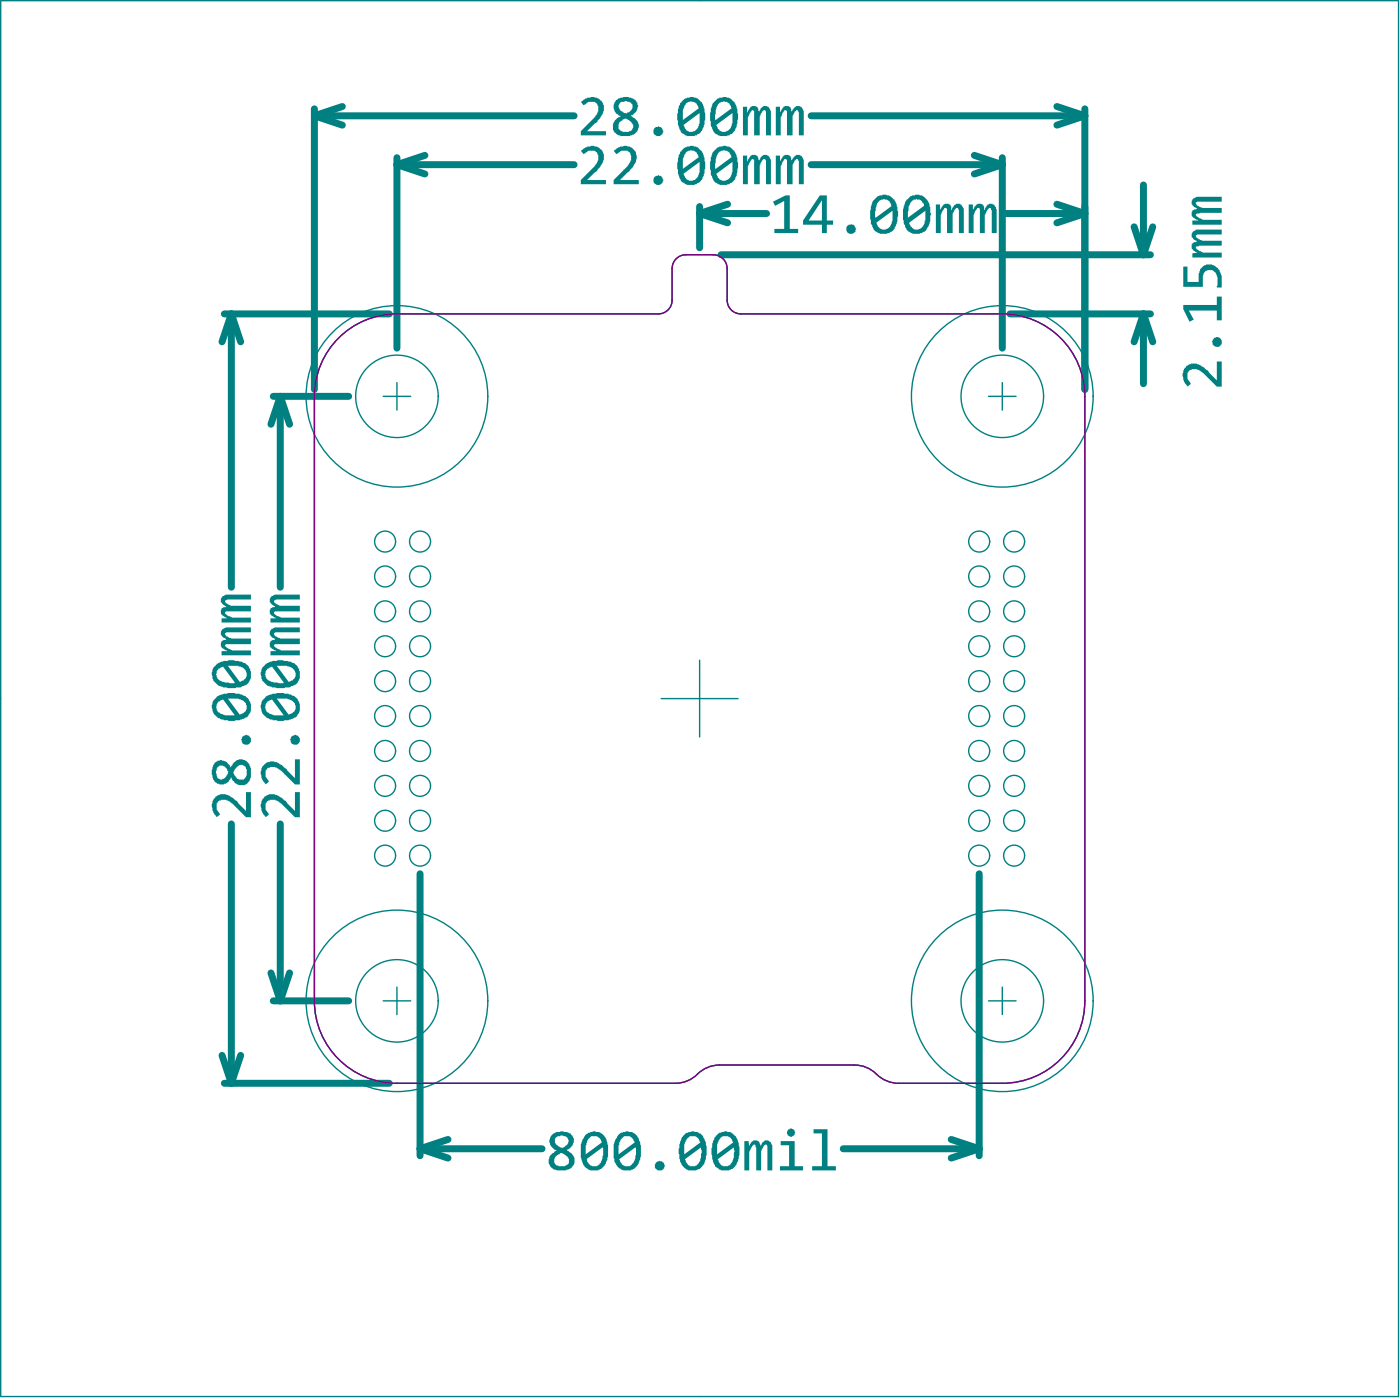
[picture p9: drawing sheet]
<svg xmlns="http://www.w3.org/2000/svg" width="170mm" height="169mm" viewBox="0 0 170 169" stroke-linecap="round" stroke-linejoin="round" font-family="sans-serif">
<g fill="none" stroke="#008080" stroke-width=".85">
<path d="M38.1 14l3.4 1.2M38.1 13.2v34M38.1 14h31.5M41.5 12.9l-3.4 1.1M48.1 19.1v23.1M48.1 19.9l3.4 1.2M48.1 19.9h21.5M51.5 18.8l-3.4 1.1M98.3 19.9h23.2M98.3 14h33.2M118.1 18.8l3.4 1.1M121.5 19.1v23.1"/>
<path d="M121.5 19.9l-3.4 1.2M128.1 12.9l3.4 1.1M131.5 14l-3.4 1.2M131.5 13.2v34M27.2 38h20M28 38l1.2 3.4M28 38l-1.1 3.4M28 38v33.1M84.8 25.9l3.4 1.1M84.8 25.9h8.1M84.8 25v5M87.4 30.9h52"/>
<path d="M88.2 24.7l-3.4 1.2M121.7 25.9h9.8M122.4 38h17M128.1 24.7l3.4 1.2M131.5 25.9l-3.4 1.1M137.5 27.5l1.1 3.4M138.6 38l1.1 3.4M138.6 38l-1.1 3.4M138.6 22.4v8.5M138.6 38v8.5M139.7 27.5l-1.1 3.4M33.1 48h9.2"/>
<path d="M34 48l1.1 3.4M34 48l-1.2 3.4M34 48v23.1M28 99.8v31.4M34 99.8v21.4M32.8 117.8l1.2 3.4M35.1 117.8l-1.1 3.4M50.9 105.8v34.2M118.7 105.8v34.2M26.9 127.8l1.1 3.4M27.2 131.2h20M29.2 127.8l-1.2 3.4"/>
<path d="M33.1 121.2h9.2M50.9 139.1l3.4 1.2M50.9 139.1h14.8M54.3 138l-3.4 1.1M102.2 139.1h16.5M115.3 138l3.4 1.1M118.7 139.1l-3.4 1.2"/>
</g>
<g fill="none" stroke="#008080" stroke-width=".17">
<path d="M.1 .1h169.4v169.1h-169.4zM48.1 38h31.7M81.5 32.5v3.9M83.1 30.9h3.4M88.1 32.5v3.9M89.8 38h31.7M38.1 48v73.2M46.4 48h3.4M48.1 46.3v3.4M119.8 48h3.4M121.5 46.3v3.4M131.5 48v73.2"/>
<path d="M84.8 80v9.3M80.1 84.6h9.4M48.1 119.6v3.3M121.5 119.6v3.3M46.4 121.2h3.4M48.1 131.2h33.8M87.2 129h16.4M108.9 131.2h12.6M119.8 121.2h3.4"/>
</g>
<g fill="#008080">
<path d="M25.9 96.7a1.77 1.77 0 0 1 1.5-.5l.3 .2a3.1 3.1 0 0 1 1.3 1l.8 .8v-2.3h.6v3.1h-.6l-1.3-1.4a2.36 2.36 0 0 0-1.2-.7h-.2a.79 .79 0 0 0-.8 1v.3h.1l.3 .5-.4 .3a2.31 2.31 0 0 1-.6-1.6z"/>
<path d="M29.4 89.2l.2-.1a.59 .59 0 0 1 .7 .2 .59 .59 0 0 1-.1 .8 .59 .59 0 0 1-.8-.1l-.2-.4z"/>
<path d="M26.9 76.3l.5-.3h3v.6h-2.6a.34 .34 0 0 0-.5 .2l.1 .3h.2v.1l.4 .1h2.4v.7h-2.6a.34 .34 0 0 0-.5 .3l.4 .2v.1h.2l.2 .2h2.3v.6h-3.5v-.5h.6v-.1l-.2-.1a.68 .68 0 0 1-.4-1.1l.6-.2h-.1a.87 .87 0 0 1-.5-.5h-.1z"/>
<path d="M26.9 72.4l.5-.4h3v.6h-2.9l-.2 .2v.2l.1 .1 .6 .3h2.4v.7h-2.6a.34 .34 0 0 0-.5 .2l.2 .3 .6 .2h2.3v.6h-3.5v-.5h.6l-.2-.2a.68 .68 0 0 1-.4-1.1l.6-.1-.3-.1v-.1a.58 .58 0 0 1-.4-.6z"/>
<path d="M31.9 96.7a1.77 1.77 0 0 1 1.4-.5l.3 .2a3.1 3.1 0 0 1 1.3 1l.8 .8v-2.3h.6v3.1h-.6l-1.3-1.4a2.36 2.36 0 0 0-1.2-.7h-.2a.79 .79 0 0 0-.8 1l.1 .3h.1l.2 .5-.4 .3a2.31 2.31 0 0 1-.6-1.6z"/>
<path d="M31.9 92.7a1.44 1.44 0 0 1 2.2-.1l.5 .5 1.1 1.2v-2.3h.6v3h-.6l-1.7-1.7a1.41 1.41 0 0 0-1.2-.4l-.3 .1a1 1 0 0 0-.2 1.3h.1l.2 .4-.4 .3a2.31 2.31 0 0 1-.6-1.5z"/>
<path d="M35.3 89.2l.2-.1a.59 .59 0 0 1 .8 .2 .59 .59 0 0 1-.2 .8 .59 .59 0 0 1-.8-.1l-.1-.4z"/>
<path d="M32.8 76.3l.5-.3h3v.6h-2.6a.34 .34 0 0 0-.5 .2l.2 .3h.1v.1l.5 .1h2.3v.7h-2.6a.34 .34 0 0 0-.5 .3l.4 .2v.1h.2l.3 .2h2.2v.6h-3.5v-.5h.7v-.1l-.3-.1a.68 .68 0 0 1-.3-1.1l.6-.2h-.1a.87 .87 0 0 1-.6-.5h-.1z"/>
<path d="M32.8 72.4l.5-.4h3v.6h-2.8l-.3 .2v.2l.2 .1 .5 .3h2.4v.7h-2.6a.34 .34 0 0 0-.5 .2l.3 .3 .6 .2h2.2v.6h-3.5v-.5h.7l-.3-.2a.68 .68 0 0 1-.3-1.1l.6-.1-.4-.1v-.1a.58 .58 0 0 1-.4-.6z"/>
<path d="M143.6 44.5a1.77 1.77 0 0 1 1.4-.5l.4 .2a3.1 3.1 0 0 1 1.2 1l.9 .9v-2.3h.6v3h-.6l-1.4-1.3a2.36 2.36 0 0 0-1.2-.8h-.1a.79 .79 0 0 0-.9 1l.1 .4h.1l.2 .4-.4 .3a2.31 2.31 0 0 1-.6-1.6z"/>
<path d="M147.1 40.9h.1a.58 .58 0 0 1 .8 .2 .58 .58 0 0 1-.1 .7 .51 .51 0 0 1-.8 0h-.1v-.3l-.1-.1z"/>
<path d="M143.4 36.9h4.1v-1h.6v2.9h-.6v-1.2h-3.4l.6 1.1-.5 .3-.8-1.6z"/>
<path d="M143.4 32.3h.5v1.8h1.4v-.5a1.39 1.39 0 0 1 .7-1.4 .63 .63 0 0 1 .6-.2h.2a1.54 1.54 0 0 1 1.2 1.3l.1 .1v1.4h-.6l.1-.4a1.52 1.52 0 0 0-.5-1.6 .85 .85 0 0 0-1.3 .8v1.1h-2.4z"/>
<path d="M144.5 28.1l.3-.1a.63 .63 0 0 1 .7-.2h2.6v.6h-2.6a.34 .34 0 0 0-.6 .3l.1 .1 .7 .4h2.4v.6h-2.7l-.5 .1v.2l.2 .2 .7 .3h2.3v.6h-3.6v-.5l.7-.1h-.2v-.1l-.2-.1a.64 .64 0 0 1-.4-.8l.3-.3 .5-.1-.4-.1-.2-.3a.36 .36 0 0 1-.1-.6z"/>
<path d="M144.5 24.2l.5-.4h3.1v.6h-2.6a.34 .34 0 0 0-.6 .3l.2 .2h.2v.1l.4 .2h2.4v.6h-2.6l-.1 .1h-.3a.17 .17 0 0 0-.2 .1 .17 .17 0 0 0 .2 .2l.3 .3h.1l.3 .1h2.3v.6h-3.6v-.5h.7v-.1l-.3-.1a.68 .68 0 0 1-.3-1.1l.6-.1h-.1a.87 .87 0 0 1-.6-.5h-.1z"/>
<path d="M79.5 140.8a.63 .63 0 0 1 .7-.1 .68 .68 0 0 1 .4 .6 .61 .61 0 0 1-.5 .5 .61 .61 0 0 1-.6-.3l-.1-.1z"/>
<path d="M90.2 138.2h.5l.1 .7v-.2h.1a.64 .64 0 0 1 .7-.6 .64 .64 0 0 1 .6 .8l.1-.4 .3-.2a.36 .36 0 0 1 .6-.1l.1 .1a.68 .68 0 0 1 .3 .7v2.8h-.6v-2.6a.55 .55 0 0 0-.2-.6l-.2 .1-.3 .7v2.4h-.6v-2.8h-.1v-.3l-.1-.1h-.2l-.1 .2-.4 .7v2.3h-.6z"/>
<path d="M98.6 136.8h1.7v4.5h1v.5h-2.9v-.5h1.2v-4h-1z"/>
<path d="M70.4 12.3a2.32 2.32 0 0 1 1.6-.6l.2 .1a.66 .66 0 0 1 .6 .4 1.12 1.12 0 0 1 .3 1.4l-.1 .2a3.1 3.1 0 0 1-1 1.2l-.8 .9h2.2v.5h-3v-.5l1.4-1.4a2.35 2.35 0 0 0 .7-1.1v-.2a.74 .74 0 0 0-.8-.9h-.4l-.6 .5z"/>
<path d="M79.3 15.6l.2-.2a.59 .59 0 0 1 .7 .2 .59 .59 0 0 1 0 .7 .59 .59 0 0 1-.6 .2 .59 .59 0 0 1-.4-.5z"/>
<path d="M90 12.9h.6v.7l.1-.2a.68 .68 0 0 1 1.1-.4l.2 .6v-.1a.87 .87 0 0 1 .5-.6v-.1a.78 .78 0 0 1 .9 1v2.6h-.6v-2.5a.34 .34 0 0 0 0-.4 .34 .34 0 0 0-.3-.1l-.2 .1v.2l-.2 .4v2.3h-.7v-2.5a.34 .34 0 0 0-.2-.5l-.3 .4h-.1v.1l-.2 .3v2.2h-.6z"/>
<path d="M94 12.9h.5v.7l.2-.2a.68 .68 0 0 1 1.1-.4l.2 .6 .1-.3a.58 .58 0 0 1 .6-.5 .73 .73 0 0 1 .7 .9v2.7h-.6v-2.8l-.1-.2h-.2l-.2 .1-.2 .5v2.4h-.7v-2.5a.34 .34 0 0 0-.3-.5l-.2 .2-.3 .6v2.2h-.6z"/>
<path d="M70.4 18.3a2.32 2.32 0 0 1 1.6-.6h.2a.66 .66 0 0 1 .6 .4 1.12 1.12 0 0 1 .3 1.4l-.1 .2a3.1 3.1 0 0 1-1 1.3l-.8 .8h2.2v.5h-3v-.5l1.4-1.3a2.35 2.35 0 0 0 .7-1.2v-.2a.74 .74 0 0 0-.8-.8h-.4l-.6 .4z"/>
<path d="M74.4 18.3a2 2 0 0 1 2.1-.5l.1 .1a1.23 1.23 0 0 1 .5 1.5v.2a3.9 3.9 0 0 1-1.1 1.4l-.9 .8h2.3v.5h-3v-.5l1.7-1.8a1.4 1.4 0 0 0 .4-1.2l-.1-.2a1.01 1.01 0 0 0-1.3-.3v.1l-.4 .3z"/>
<path d="M79.3 21.5l.2-.2a.59 .59 0 0 1 .7 .2 .59 .59 0 0 1 0 .7 .59 .59 0 0 1-.6 .2 .59 .59 0 0 1-.4-.5z"/>
<path d="M90 18.8h.6v.7l.1-.2a.68 .68 0 0 1 1.1-.4l.2 .6v-.1a.87 .87 0 0 1 .5-.6 .78 .78 0 0 1 .9 .9v2.6h-.6v-2.5a.34 .34 0 0 0 0-.4 .34 .34 0 0 0-.3-.1l-.2 .1v.2l-.2 .4v2.3h-.7v-2.5a.34 .34 0 0 0-.2-.5l-.3 .4h-.1v.2l-.2 .2v2.2h-.6z"/>
<path d="M94 18.8h.5v.7l.2-.2a.68 .68 0 0 1 1.1-.4l.2 .6 .1-.3a.58 .58 0 0 1 .6-.4 .73 .73 0 0 1 .7 .8v2.7h-.6v-2.8l-.1-.2h-.2l-.2 .1-.2 .5v2.4h-.7v-2.5a.34 .34 0 0 0-.3-.5l-.2 .2-.3 .6v2.2h-.6z"/>
<path d="M93.7 24.4l1.5-.7h.5v4h1v.5h-2.8v-.5h1.1v-3.4l-1.1 .6z"/>
<path d="M102.6 27.5l.2-.2a.64 .64 0 0 1 1 .5h-.1a.52 .52 0 0 1-.4 .5 .52 .52 0 0 1-.5-.2 .63 .63 0 0 1-.2-.6z"/>
<path d="M113.4 24.8h.5v.6l.1-.1a.76 .76 0 0 1 1.2-.4l.1 .5h.1l.1-.3a.58 .58 0 0 1 .6-.4 .58 .58 0 0 1 .5 .3l.2 .3v2.9h-.6v-2.8l-.1-.2h-.2l-.2 .2-.2 .5v2.3h-.7v-2.5a.34 .34 0 0 0-.3-.5l-.2 .2-.3 .6v2.2h-.6z"/>
<path d="M117.4 24.8h.5v.6l.2-.2v-.2h.1a.59 .59 0 0 1 .7-.3 .59 .59 0 0 1 .4 .7h.1v-.1l.2-.4a.59 .59 0 0 1 1 .1l.2 .4v2.8h-.6v-2.8h-.1l-.1-.2h-.1l-.2 .2-.3 .6v2.2h-.6v-2.5a.34 .34 0 0 0-.3-.5l-.2 .2-.3 .6v2.2h-.6z"/>
<path d="M26 92.4a1.28 1.28 0 0 1 1.4-.2l.5 .5 .1 .3v-.2a1.21 1.21 0 0 1 1.7-.7 1.48 1.48 0 0 1 .7 1.6 .87 .87 0 0 1-.2 .8v.1a1.16 1.16 0 0 1-1.6 .3l-.4-.3-.2-.4v.1a1.13 1.13 0 0 1-1.3 .7 1.13 1.13 0 0 1-.9-1.1l-.1-.1a2.45 2.45 0 0 1 .3-1.4zM26.3 92.9l-.1 .5v.3h.1a.6 .6 0 0 0 .4 .7h.2v-.1h.2l.3-.1 .3-.7-.2-.2a.7 .7 0 0 0-.4-.6 .7 .7 0 0 0-.8 .2zM28.5 93.2l-.1 .1a.45 .45 0 0 0 .1 .7v.1a.68 .68 0 0 0 .7 .3h.3a1.12 1.12 0 0 0 .2-1.5l-.1-.1a.62 .62 0 0 0-.8 0z"/>
<path d="M26.3 84.4l.8-.4 .9-.1a3.7 3.7 0 0 1 1.8 .5 .81 .81 0 0 1 .5 .7l.1 .1v.5a.87 .87 0 0 1-.2 .8l-.1 .2a2.42 2.42 0 0 1-1.5 .5l-.1 .1h-.8l-.1-.1a2.01 2.01 0 0 1-1.7-.7l-.1-.4a1.4 1.4 0 0 1 .5-1.7zM27.6 84.6l1.5 2v-.1a.98 .98 0 0 0 .8-.6v-.1a.99 .99 0 0 0-.9-1.1l-.1-.1zM26.3 85.1v.2a1 1 0 0 0 .8 1.3h.2h1.2l-1.5-1.9z"/>
<path d="M26.3 80.4h.1l.2-.2 .5-.1h.3a2.97 2.97 0 0 1 1.7 0 1.47 1.47 0 0 1 1.3 1.6 .86 .86 0 0 1-.2 .9 1.16 1.16 0 0 1-.8 .5l-.3 .2-.7 .1a3.3 3.3 0 0 1-1.7-.3l-.3-.1a1.71 1.71 0 0 1-.7-1.5l.1-.2a.89 .89 0 0 1 .5-.8zM27.6 80.6l1.5 2 .2-.1a.88 .88 0 0 0 .6-.9 .88 .88 0 0 0-.7-.8l-.1-.1h-.2v-.1zM26.3 81.2v.1a1 1 0 0 0 .8 1.3l.8 .2h.5l.1-.1-1.5-2z"/>
<path d="M32.2 84.4l.8-.4 1-.1a3.7 3.7 0 0 1 1.7 .5 .81 .81 0 0 1 .6 .7v.1v.5a.87 .87 0 0 1-.1 .8h-.1l-.1 .2a2.42 2.42 0 0 1-1.4 .5l-.2 .1h-.8l-.1-.1a2.01 2.01 0 0 1-1.6-.7l-.2-.4a1.4 1.4 0 0 1 .5-1.7zM33.5 84.6l1.5 2 .1-.1a.98 .98 0 0 0 .7-.6v-.1a.99 .99 0 0 0-.9-1.1l-.1-.1zM32.3 85.1l-.1 .2a1 1 0 0 0 .8 1.3h.2h1.2l-1.4-1.9z"/>
<path d="M32.2 80.4h.2l.1-.2 .5-.1h.3a2.97 2.97 0 0 1 1.7 0h.1a1.47 1.47 0 0 1 1.2 1.6 .86 .86 0 0 1-.2 .9 1.16 1.16 0 0 1-.8 .5l-.2 .2-.8 .1a3.3 3.3 0 0 1-1.7-.3l-.2-.1a1.71 1.71 0 0 1-.8-1.5l.1-.2a.89 .89 0 0 1 .5-.8zM33.5 80.6l1.5 2 .2-.1a.88 .88 0 0 0 .6-.9 .88 .88 0 0 0-.6-.8l-.1-.1h-.3v-.1zM32.3 81.2l-.1 .1a1 1 0 0 0 .8 1.3l.8 .2h.5l.1-.1-1.4-2z"/>
<path d="M66.8 137.6l.1-.1a1.93 1.93 0 0 1 1.7-.4h.2v.1a.96 .96 0 0 1 .7 1.3l-.1 .3-.4 .3-.3 .2a1.65 1.65 0 0 1 .9 1 1.16 1.16 0 0 1-.9 1.4l-.3 .1a2.03 2.03 0 0 1-1.6-.4v-.1a1.1 1.1 0 0 1 .3-1.6l.3-.4a1.18 1.18 0 0 1-.6-1.7zM67.3 137.9v.1a.6 .6 0 0 0 .2 .7l.2 .2h.2v.1l.3 .1v-.1h.2l.3-.3 .1-.1a.57 .57 0 0 0 .1-.6 .57 .57 0 0 0-.5-.4l-.5-.1v.1h-.3zM67.3 140.2a.57 .57 0 0 0-.1 .6 .57 .57 0 0 0 .5 .4v.1h.3a.67 .67 0 0 0 .8-.3 .43 .43 0 0 0 .2-.6 1.4 1.4 0 0 0-1.1-.7z"/>
<path d="M70.8 137.6l.1-.1a1.03 1.03 0 0 1 .9-.4 .39 .39 0 0 1 .5 0 1.44 1.44 0 0 1 1.3 1.5h.1v.7a2.54 2.54 0 0 1-.8 2.2 1.73 1.73 0 0 1-1.6 .2l-.1-.1a1.65 1.65 0 0 1-.7-1.3l-.1-.1v-.5a2.64 2.64 0 0 1 .3-1.8zM71.1 140.4h.1a.9 .9 0 0 0 .8 .9 .9 .9 0 0 0 .9-.8l.1-.5h.1v-.9l-.1-.1zM71.2 138v.2a3.3 3.3 0 0 0-.2 1.6l1.9-1.4v-.4h-.1a.82 .82 0 0 0-1.3-.2z"/>
<path d="M74.8 137.6l.1-.1a1.63 1.63 0 0 1 1.9-.2h.1a2.41 2.41 0 0 1 .8 1.6v.3a2.68 2.68 0 0 1-.3 1.6 1.45 1.45 0 0 1-1.6 1 1.45 1.45 0 0 1-1.3-1.5h-.1v-.6a3.2 3.2 0 0 1 .4-2.1zM75.1 140.4v.2a.93 .93 0 0 0 1.1 .7h.1a1.52 1.52 0 0 0 .7-1.3l.1-.1v-.8l-.1-.1zM75.2 138l-.1 .2a3.3 3.3 0 0 0-.1 1.6l1.9-1.4a.64 .64 0 0 0-.4-.6 .63 .63 0 0 0-.7-.2h-.2z"/>
<path d="M82.7 137.7h.1a.81 .81 0 0 1 .6-.5l.1-.1a1.57 1.57 0 0 1 1.6 .4 3 3 0 0 1 .5 1.6 3.3 3.3 0 0 1-.4 2.1l-.1 .1a1.59 1.59 0 0 1-1.5 .5h-.2a1.69 1.69 0 0 1-1-1.4h-.1v-1.3l.1-.8zM83 140.4l.1 .1a.66 .66 0 0 0 .3 .6v.1a1.24 1.24 0 0 0 1.1-.1l.2-.2 .3-.7v-.5h.1l-.1-.7zM83.3 137.9a2.65 2.65 0 0 0-.4 1.9l2-1.4-.1-.2a.96 .96 0 0 0-1.2-.6z"/>
<path d="M86.7 137.7a.81 .81 0 0 1 .7-.5v-.1l.4-.1a1.61 1.61 0 0 1 1.4 .7l.2 .3 .1 .4 .1 .8a2.72 2.72 0 0 1-.3 1.7l-.1 .3h-.1a.81 .81 0 0 1-.7 .5 1.5 1.5 0 0 1-1.4-.2 1.62 1.62 0 0 1-.7-1.4l-.1-.5a3.7 3.7 0 0 1 .5-1.9zM87 140.4l.1 .1a.66 .66 0 0 0 .3 .6l.2 .2h.2a.56 .56 0 0 0 .6-.2h.1a1.84 1.84 0 0 0 .4-1.4l.1-.2-.1-.5zM87.3 137.9a2.65 2.65 0 0 0-.4 1.9l2-1.4-.1-.2a.92 .92 0 0 0-1.1-.6z"/>
<path d="M94.6 138.2h1.7v3.1h1v.5h-2.8v-.5h1.1v-2.6h-1zM95.5 136.9l.1-.1a.48 .48 0 0 1 .7 .2 .48 .48 0 0 1-.2 .6 .48 .48 0 0 1-.6-.1l-.1-.1z"/>
<path d="M74.6 12.2a.99 .99 0 0 1 .9-.4l.1-.1a2.47 2.47 0 0 1 1.4 .4 1.27 1.27 0 0 1 .2 1.3l-.5 .5-.3 .1 .2 .1a1.21 1.21 0 0 1 .7 1.7 1.4 1.4 0 0 1-1.5 .7 1.53 1.53 0 0 1-1.4-.6l-.1-.2a1.43 1.43 0 0 1 .8-1.6h.1l-.1-.1a1.17 1.17 0 0 1-.6-1.7zM75.1 12.4v.1a.42 .42 0 0 0 0 .6l.1 .3 .4 .3 .3 .1 .2-.2a.66 .66 0 0 0 .5-.5 .66 .66 0 0 0-.2-.7l-.4-.1zM75.1 14.8l-.1 .4a.38 .38 0 0 0 .1 .5v.1a1.61 1.61 0 0 0 1.5 0v-.1a.61 .61 0 0 0 0-.8l-.5-.4a.45 .45 0 0 0-.7 .1z"/>
<path d="M82.4 12.5l.2-.2a1.09 1.09 0 0 1 .9-.5l.2-.1a1.6 1.6 0 0 1 1.6 1.2l.2 1.2a3.7 3.7 0 0 1-.4 1.8h-.1a.81 .81 0 0 1-.7 .5l-.1 .1h-.5a.87 .87 0 0 1-.8-.2v-.1l-.2-.1a2.41 2.41 0 0 1-.5-1.4l-.1-.2v-.7l.1-.1v-.5h.1v-.3l.1-.2zM82.8 15.1l.1 .1a.95 .95 0 0 0 .7 .8 .99 .99 0 0 0 1.1-1h.1v-1.3zM83.1 12.6a2.88 2.88 0 0 0-.3 1.9l1.9-1.4-.1-.1a.88 .88 0 0 0-1.4-.5z"/>
<path d="M86.4 12.5a1.6 1.6 0 0 1 2.3-.4l.4 .4 .3 .7v.2a2.95 2.95 0 0 1-.1 1.7v.1a1.47 1.47 0 0 1-1.6 1.3 .86 .86 0 0 1-.9-.3 1.16 1.16 0 0 1-.5-.7l-.1-.3-.1-.7a3.2 3.2 0 0 1 .2-1.7zM86.8 15.1l.1 .3a.88 .88 0 0 0 .9 .6 .88 .88 0 0 0 .8-.7l.1-.1v-.2h.1v-1.3zM87 12.7a4.5 4.5 0 0 0-.3 1.8l2-1.4-.1-.1a.88 .88 0 0 0-1.4-.5z"/>
<path d="M82.4 18.4l.2-.1a1.09 1.09 0 0 1 .9-.6h.2a1.6 1.6 0 0 1 1.6 1.1l.2 1.2a3.7 3.7 0 0 1-.4 1.8h-.1a.81 .81 0 0 1-.7 .5l-.1 .1h-.5a.87 .87 0 0 1-.8-.2v-.1h-.2a2.41 2.41 0 0 1-.5-1.5l-.1-.1v-.8l.1-.1v-.5h.1v-.3l.1-.2zM82.8 21l.1 .1a.95 .95 0 0 0 .7 .8 .99 .99 0 0 0 1.1-.9l.1-.1v-1.3zM83.1 18.5a2.88 2.88 0 0 0-.3 2l1.9-1.5-.1-.1a.88 .88 0 0 0-1.4-.5z"/>
<path d="M86.4 18.4a1.6 1.6 0 0 1 2.3-.4l.4 .4 .3 .7v.3a2.95 2.95 0 0 1-.1 1.6v.1a1.47 1.47 0 0 1-1.6 1.3 .86 .86 0 0 1-.9-.3 1.16 1.16 0 0 1-.5-.7l-.1-.3-.1-.7a3.2 3.2 0 0 1 .2-1.7zM86.8 21l.1 .3a.88 .88 0 0 0 .9 .6 .88 .88 0 0 0 .8-.7l.1-.1v-.2h.1v-1.3zM87 18.6a4.5 4.5 0 0 0-.3 1.8v.1l2-1.5-.1-.1a.88 .88 0 0 0-1.4-.5z"/>
<path d="M99.4 23.7h.8v3h.8v.5h-.8v1h-.6v-1h-2.3v-.5zM99.6 24.3l-1.6 2.4h1.6z"/>
<path d="M105.8 24.3a1.71 1.71 0 0 1 1.5-.7l.6 .2 .5 .4v.1h.1v.2h.1l.1 .3v.2h.1v.5l.1 .1v.6l-.1 .1a1.27 1.27 0 0 1-.2 .9l-.1 .3a.96 .96 0 0 1-.7 .6v.1a1.64 1.64 0 0 1-1.9-.4l-.3-.8-.1-.7a3.2 3.2 0 0 1 .2-1.7zM106.2 27l.1 .2a.84 .84 0 0 0 1.2 .5h.1a2.21 2.21 0 0 0 .6-1.8v-.4zM106.3 24.6l-.2 .6v.3v.1v.7v.1l2-1.5h-.1a.88 .88 0 0 0-1.4-.6z"/>
<path d="M109.9 24.2l.1-.1a1.53 1.53 0 0 1 1.8-.3 1.48 1.48 0 0 1 .9 1.2l.1 .1v.7v.1v.3a2.7 2.7 0 0 1-.7 1.9h-.1a1.53 1.53 0 0 1-2.2-.5h-.1v-.3a2.97 2.97 0 0 1-.3-1.7l.1-.7h.1zM110.2 27v.1l.3 .5a.87 .87 0 0 0 1.4-.3l.1-.1a3.9 3.9 0 0 0 .2-1.7zM110.3 24.6v.1a.96 .96 0 0 0-.2 .8l-.1 .1v.8l2-1.5v-.1l-.2-.2a.72 .72 0 0 0-.9-.4 .58 .58 0 0 0-.5 .4z"/>
</g>
<g fill="none" stroke="#008080" stroke-width=".17">
<path d="M48.1 38a10 10 0 0 0-10 10M81.5 36.4a1.67 1.67 0 0 1-1.7 1.6M83.1 30.9a1.67 1.67 0 0 0-1.6 1.6M86.5 30.9a1.67 1.67 0 0 1 1.6 1.6M88.1 36.4a1.67 1.67 0 0 0 1.7 1.6M121.5 38a10 10 0 0 1 10 10M38.1 121.2a10 10 0 0 0 10 10M87.2 129a4.1 4.1 0 0 0-3 1.4 3.8 3.8 0 0 1-2.3 .8M103.6 129a4.1 4.1 0 0 1 3 1.4 3.8 3.8 0 0 0 2.3 .8M131.5 121.2a10 10 0 0 1-10 10"/>
<circle cx="48.1" cy="48" r="5"/>
<circle cx="48.1" cy="48" r="11"/>
<circle cx="121.5" cy="48" r="5"/>
<circle cx="121.5" cy="48" r="11"/>
<circle cx="46.7" cy="78.3" r="1.27"/>
<circle cx="46.7" cy="65.6" r="1.27"/>
<circle cx="46.7" cy="69.8" r="1.27"/>
<circle cx="46.7" cy="74.1" r="1.27"/>
<circle cx="50.9" cy="78.3" r="1.27"/>
<circle cx="50.9" cy="65.6" r="1.27"/>
<circle cx="50.9" cy="69.8" r="1.27"/>
<circle cx="50.9" cy="74.1" r="1.27"/>
<circle cx="118.7" cy="78.3" r="1.27"/>
<circle cx="118.7" cy="65.6" r="1.27"/>
<circle cx="118.7" cy="69.8" r="1.27"/>
<circle cx="118.7" cy="74.1" r="1.27"/>
<circle cx="122.9" cy="78.3" r="1.27"/>
<circle cx="122.9" cy="65.6" r="1.27"/>
<circle cx="122.9" cy="69.8" r="1.27"/>
<circle cx="122.9" cy="74.1" r="1.27"/>
<circle cx="46.7" cy="99.4" r="1.27"/>
<circle cx="46.7" cy="86.7" r="1.27"/>
<circle cx="46.7" cy="91" r="1.27"/>
<circle cx="46.7" cy="82.5" r="1.27"/>
<circle cx="46.7" cy="95.2" r="1.27"/>
<circle cx="50.9" cy="99.4" r="1.27"/>
<circle cx="50.9" cy="86.7" r="1.27"/>
<circle cx="50.9" cy="91" r="1.27"/>
<circle cx="50.9" cy="82.5" r="1.27"/>
<circle cx="50.9" cy="95.2" r="1.27"/>
<circle cx="118.7" cy="99.4" r="1.27"/>
<circle cx="118.7" cy="86.7" r="1.27"/>
<circle cx="118.7" cy="91" r="1.27"/>
<circle cx="118.7" cy="82.5" r="1.27"/>
<circle cx="118.7" cy="95.2" r="1.27"/>
<circle cx="122.9" cy="99.4" r="1.27"/>
<circle cx="122.9" cy="86.7" r="1.27"/>
<circle cx="122.9" cy="91" r="1.27"/>
<circle cx="122.9" cy="82.5" r="1.27"/>
<circle cx="122.9" cy="95.2" r="1.27"/>
<circle cx="46.7" cy="103.6" r="1.27"/>
<circle cx="50.9" cy="103.6" r="1.27"/>
<circle cx="118.7" cy="103.6" r="1.27"/>
<circle cx="122.9" cy="103.6" r="1.27"/>
<circle cx="48.1" cy="121.2" r="5"/>
<circle cx="48.1" cy="121.2" r="11"/>
<circle cx="121.5" cy="121.2" r="5"/>
<circle cx="121.5" cy="121.2" r="11"/>
</g>
<path d="M40.6 41.4a10 10 0 0 1 7.5-3.4h31.7a1.67 1.67 0 0 0 1.7-1.6v-3.9a1.67 1.67 0 0 1 1.6-1.6h3.4a1.67 1.67 0 0 1 1.6 1.6v3.9a1.67 1.67 0 0 0 1.7 1.6h31.7a10 10 0 0 1 10 10v73.2a10 10 0 0 1-10 10h-12.6a4.1 4.1 0 0 1-3-1.4 3.8 3.8 0 0 0-2.3-.8h-16.4a4.1 4.1 0 0 0-3 1.4 3.8 3.8 0 0 1-2.3 .8h-33.8a10 10 0 0 1-10-10v-73.2a9.9 9.9 0 0 1 2.5-6.6z" fill="none" stroke="#800080" stroke-width=".17"/>
</svg>
